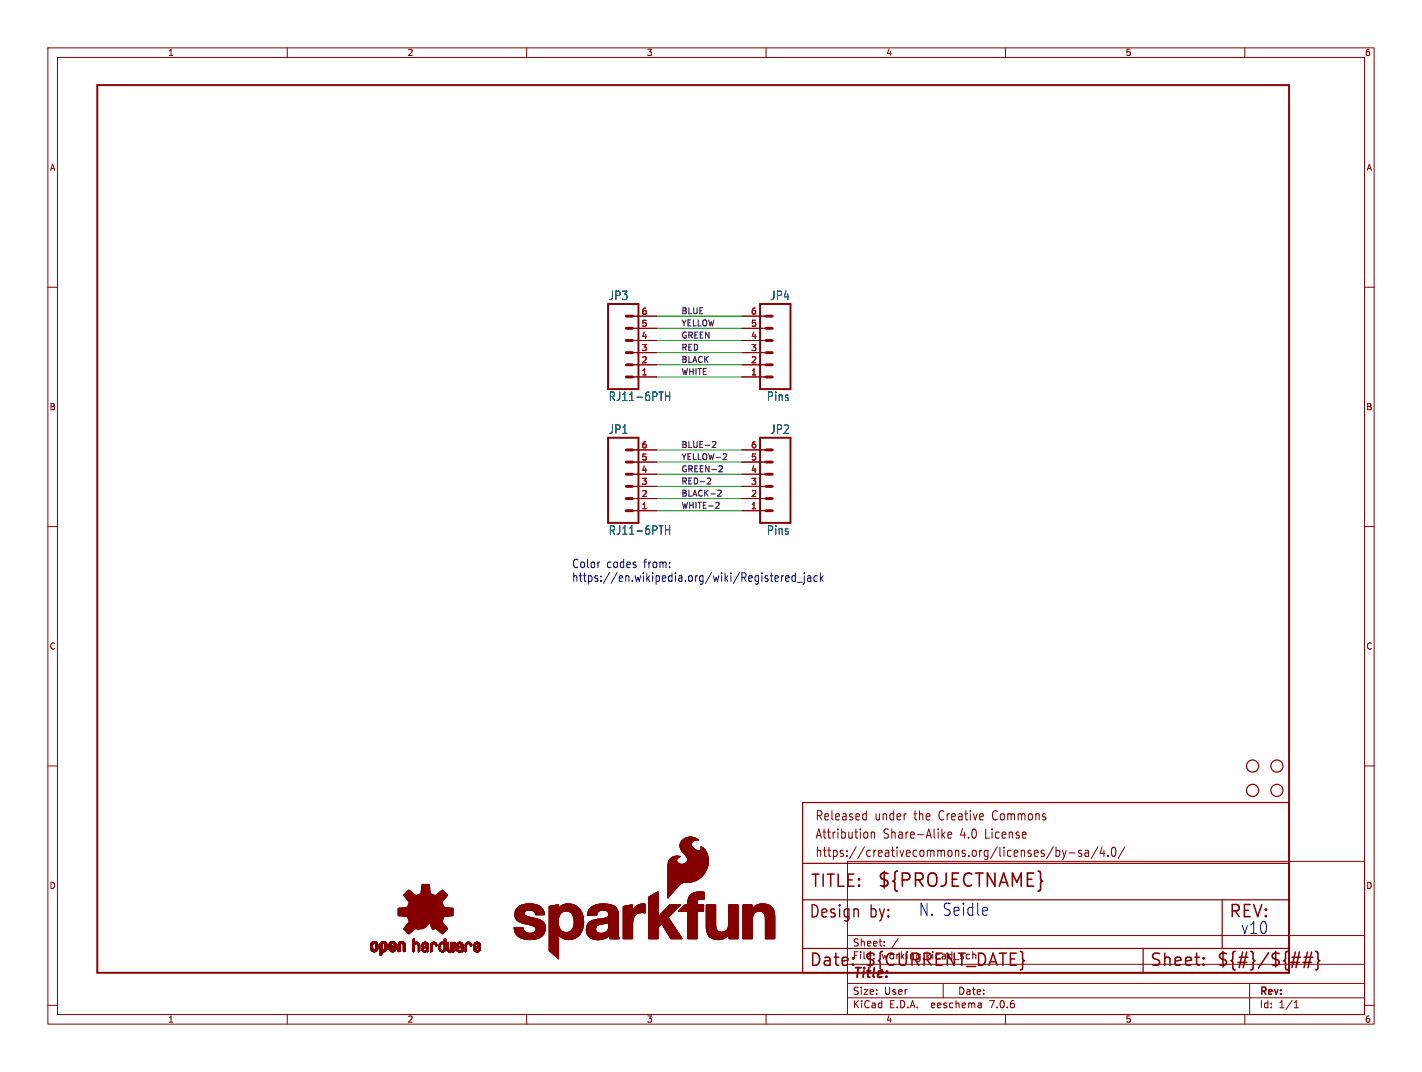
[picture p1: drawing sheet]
<svg xmlns="http://www.w3.org/2000/svg" width="297mm" height="224mm" viewBox="0 0 297 224" stroke-linecap="round" stroke-linejoin="round" font-family="sans-serif">
<defs><g id="words">
<text font-size="3.8" fill="#840000" x="183.1" y="185.7">${PROJECTNAME}</text>
<g font-size="3.5" fill="#840000">
<text x="169.2" y="185.7">TITLE:</text>
<text x="168.9" y="192.1">Design</text>
<text x="181.6" y="192.1">by:</text>
<text x="256.5" y="192.1">REV:</text>
<text x="168.9" y="202.2">Date:</text>
<text x="180.3" y="202.2">${CURRENT_DATE}</text>
<text x="240" y="202.2">Sheet:</text>
<text x="254" y="202.2">${#}/${##}</text>
</g>
<g font-size="3.5" fill="#0000c2">
<text x="191.8" y="191.5">N. Seidle</text>
<text x="259.1" y="195.3">v10</text>
</g>
<text font-size="2.8" fill="#840000" x="178" y="204.8">Title:</text>
<g font-size="2.7" fill="#840000">
<text x="170.2" y="171.7">Released</text>
<text x="182.7" y="171.7">under</text>
<text x="191.1" y="171.7">the</text>
<text x="196.5" y="171.7">Creative</text>
<text x="208" y="171.7">Commons</text>
<text x="170.2" y="175.5">Attribution</text>
<text x="170.2" y="179.3">https://creativecommons.org/licenses/by-sa/4.0/</text>
<text x="184.5" y="175.5">Share-Alike</text>
<text x="200.8" y="175.5">4.0</text>
<text x="206.2" y="175.5">License</text>
</g>
<g font-size="2.5" fill="#006464">
<text x="127.1" y="62.9">JP3</text>
<text x="160.8" y="62.9">JP4</text>
<text x="127.1" y="84">RJ11-6PTH</text>
<text x="160.1" y="84">Pins</text>
<text x="127.1" y="90.8">JP1</text>
<text x="160.8" y="90.8">JP2</text>
<text x="127.1" y="111.9">RJ11-6PTH</text>
<text x="160.1" y="111.9">Pins</text>
</g>
<g font-size="2.5" fill="#0000c2">
<text x="119.4" y="118.8">Color</text>
<text x="126.7" y="118.8">codes</text>
<text x="134.5" y="118.8">from:</text>
<text x="119.4" y="121.7">https://en.wikipedia.org/wiki/Registered_jack</text>
</g>
<g font-size="2.1" fill="#840000">
<text x="178" y="197.9">Sheet:</text>
<text x="178" y="200.6">File:</text>
<text x="184.1" y="200.6">working.kicad_sch</text>
<text x="178" y="208">Size:</text>
<text x="184.7" y="208">User</text>
<text x="200" y="208">Date:</text>
<text x="263" y="208.2">Rev:</text>
<text x="178" y="210.8">KiCad</text>
<text x="185.7" y="210.8">E.D.A.</text>
<text x="194.6" y="210.8">eeschema</text>
<text x="207" y="210.8">7.0.6</text>
<text x="263" y="210.8">Id:</text>
<text x="267.1" y="210.8">1/1</text>
</g>
<g font-size="1.8" fill="#840000">
<text x="35" y="11.9">1</text>
<text x="85" y="11.9">2</text>
<text x="135" y="11.9">3</text>
<text x="185" y="11.9">4</text>
<text x="235" y="11.9">5</text>
<text x="285" y="11.9">6</text>
<text x="10.3" y="35.9">A</text>
<text x="285.3" y="35.9">A</text>
<text x="10.3" y="85.9">B</text>
<text x="285.3" y="85.9">B</text>
<text x="10.3" y="135.9">C</text>
<text x="285.3" y="135.9">C</text>
<text x="10.3" y="185.9">D</text>
<text x="285.3" y="185.9">D</text>
<text x="35" y="213.8">1</text>
<text x="85" y="213.8">2</text>
<text x="135" y="213.8">3</text>
<text x="185" y="213.8">4</text>
<text x="235" y="213.8">5</text>
<text x="285" y="213.8">6</text>
</g>
<g font-size="1.8" fill="#a90000">
<text x="133.9" y="65.8">6</text>
<text x="156.8" y="65.8">6</text>
<text x="133.9" y="70.9">4</text>
<text x="133.9" y="68.3">5</text>
<text x="156.8" y="70.9">4</text>
<text x="156.8" y="68.3">5</text>
<text x="133.9" y="75.9">2</text>
<text x="133.9" y="73.4">3</text>
<text x="156.8" y="75.9">2</text>
<text x="156.8" y="73.4">3</text>
<text x="133.9" y="78.5">1</text>
<text x="156.8" y="78.5">1</text>
<text x="133.9" y="93.7">6</text>
<text x="156.8" y="93.7">6</text>
<text x="133.9" y="101.3">3</text>
<text x="133.9" y="98.8">4</text>
<text x="133.9" y="96.3">5</text>
<text x="156.8" y="101.3">3</text>
<text x="156.8" y="98.8">4</text>
<text x="156.8" y="96.3">5</text>
<text x="133.9" y="106.4">1</text>
<text x="133.9" y="103.9">2</text>
<text x="156.8" y="106.4">1</text>
<text x="156.8" y="103.9">2</text>
</g>
<g font-size="1.7" fill="#0f0f0f">
<text x="142.2" y="65.7">BLUE</text>
<text x="142.2" y="70.8">GREEN</text>
<text x="142.2" y="68.2">YELLOW</text>
<text x="142.2" y="73.3">RED</text>
<text x="142.2" y="75.9">BLACK</text>
<text x="142.2" y="78.4">WHITE</text>
<text x="142.2" y="93.6">BLUE-2</text>
<text x="142.2" y="98.7">GREEN-2</text>
<text x="142.2" y="96.2">YELLOW-2</text>
<text x="142.2" y="101.3">RED-2</text>
<text x="142.2" y="103.8">BLACK-2</text>
<text x="142.2" y="106.3">WHITE-2</text>
</g>
</g></defs>
<g fill="none" stroke="#840000" stroke-width=".21">
<path d="M10 10h277v203.9h-277zM12 12h273v199.9h-273zM60 10v2M110 10v2M160 10v2M210 10v2M260 10v2M10 60h2M285 60h2M132.1 78.7h5.1M132.1 76.2h5.1M132.1 73.7h5.1"/>
<path d="M132.1 71.1h5.1M132.1 68.6h5.1M132.1 66h5.1M154.9 78.7h5.1M154.9 76.2h5.1M154.9 73.7h5.1M154.9 71.1h5.1M154.9 68.6h5.1M154.9 66h5.1M132.1 99.1h5.1M132.1 96.5h5.1M132.1 94h5.1"/>
<path d="M154.9 99.1h5.1M154.9 96.5h5.1M154.9 94h5.1M10 110h2M132.1 106.7h5.1M132.1 104.1h5.1M132.1 101.6h5.1M154.9 106.7h5.1M154.9 104.1h5.1M154.9 101.6h5.1M285 110h2M10 160h2"/>
<path d="M285 160h2M177 179.9h108v32h-108zM180.5 170l.4 .1M180.9 169.3v2M180.9 171.2l-.4 .1M181.2 174v.9M182 173.8v1.3M182 174l.2-.2 .4 .1 .1 1.2M196.9 174.4l.5 .7M197.4 173.8l-.7 .7M198 174.4l.8-.1-.1-.4-.5-.1-.2 .3 .1 .9h.6M220 176.9l-1.4 2.5"/>
<path d="M220.6 177v1.9M220.6 177.7l.4-.1 .3 .4-.1 .8h-.6M221.9 177.6l.4 1.3M222.3 178.9l-.2 .5-.2 .1M222.7 177.6l-.4 1.3M223.3 178.2h1.2M225.9 177.7l-.4-.1-.2 .3v.3l.6 .1v.5h-.6M226.7 177.7h.6l.1 1.2M227.4 178.1l-.6 .1a.4 .4 0 0 0-.2 .3 .4 .4 0 0 0 .2 .4l.6-.1M229.3 176.9l-1.4 2.5M230.2 176.9l-.4 1.4h1M230.6 177.6v1.3"/>
<path d="M231.4 178.7v.2M232.4 177.1l.3-.1a1.34 1.34 0 0 1 0 1.9h-.2a1.44 1.44 0 0 1-.1-1.8zM234.9 176.9l-1.4 2.5M177 195.4h108M184.7 197.5v.1M184.7 196.7v.1M187.6 196l-1.3 2M10 210h2M60 211.9v2M110 211.9v2M160 211.9v2M177 208.4h108"/>
<path d="M177 205.4h108M177 201.4h108M197 205.4v3M204.9 209.6l.1 .9M205 210.4l-.2 .1M205 209.9h-.2M210 211.9v2M260 211.9v2M261 205.4v6.5M270.3 210.5h.9M270.3 209.4l.4-.4v1.5M285 210h2"/>
</g>
<g fill="#840000" stroke="#840000" stroke-width=".21">
<path d="M119.9 192.6h2l-.4 2-1.7-.8z"/>
<path d="M135.5 187.4l1.9-1.1v5.3l2.5-2.6h2.3l-2.7 2.6 3 4.5h-2.4l-1.9-3.2-.8 .7v2.5h-1.9z"/>
<path d="M124.8 192l1.3-.1 .2 1-1.1 .2z"/>
<path d="M130.2 189.3l1.9-.3v1.3a2.34 2.34 0 0 1 2.6-1.4v1.8a2.13 2.13 0 0 0-2.6 2.6v2.8h-1.9z"/>
<path d="M147.5 189h2v2a7.9 7.9 0 0 0 .2 3.3 1.43 1.43 0 0 0 1.7 .3 1.43 1.43 0 0 0 .8-1.4v-4.2h2l-.1 7.1h-1.1a.52 .52 0 0 1-.7-.1 .52 .52 0 0 1 0-.7v-.2a2.68 2.68 0 0 1-4.5-.1l-.3-1z"/>
<path d="M155.2 189h1.1a.52 .52 0 0 1 .7 .1 .52 .52 0 0 1 0 .6v.3a2.68 2.68 0 0 1 4.5 0l.3 1.1v5h-1.9v-2a7.9 7.9 0 0 0-.3-3.3 1.42 1.42 0 0 0-1.6-.3 1.42 1.42 0 0 0-.8 1.4l-.1 4.2h-1.9z"/>
<path d="M114.7 189.3l1.9-.3v.9a2.88 2.88 0 0 1 3-1.1 2.88 2.88 0 0 1 2.1 2.4l.2 1.4h-2a1.87 1.87 0 0 0-2.1-2.3 2.39 2.39 0 0 0-1.1 3.1 1.6 1.6 0 0 0 1.4 1.4 1.6 1.6 0 0 0 1.7-1l1.7 .8a2.81 2.81 0 0 1-4.8 .6v5.1l-2-1.7z"/>
<path d="M108.1 189.6a4.4 4.4 0 0 1 5 0l.5 .9 .1 .6h-1.8a1.39 1.39 0 0 0-2.4-.5 .88 .88 0 0 0 1 1 6.3 6.3 0 0 1 3 1.1 2.23 2.23 0 0 1-1.6 3.4 4 4 0 0 1-4.2-1.1l-.3-1.2h1.8a1.51 1.51 0 0 0 1.2 1.1 1.51 1.51 0 0 0 1.5-.6 .85 .85 0 0 0-.8-1 7.5 7.5 0 0 1-3.2-1.1 1.96 1.96 0 0 1 .2-2.6z"/>
<path d="M144.3 186.9a4.3 4.3 0 0 1 2.8-.5l-.1 1.4a.95 .95 0 0 0-1.4 .9v.3h1.3v1.3h-1.3v5.8h-1.9v-5.8h-1.9l.8-.8a.99 .99 0 0 1 1.1-.5v-.3a2.67 2.67 0 0 1 .6-1.8z"/>
<path d="M142.5 175.6a2.45 2.45 0 0 1 3.4-.1 1.05 1.05 0 0 0-1.4 .6 1.05 1.05 0 0 0 .6 1.3 .71 .71 0 0 0 .9 .4 .71 .71 0 0 0 .4-.8v-.1a3.8 3.8 0 0 1 .8 5.4 4.3 4.3 0 0 1-4.3 2 5.5 5.5 0 0 0-2.5 2.2l-.9 1.1v-6.4a1.94 1.94 0 0 1 2.6-2.3 .82 .82 0 0 0-.8 .9 .82 .82 0 0 0 .9 .8 1.1 1.1 0 0 0 1.4-.6 1.1 1.1 0 0 0-.5-1.4 2.08 2.08 0 0 1-.6-3z"/>
<path d="M123.4 189.7a4.8 4.8 0 0 1 5.3-.1 5.3 5.3 0 0 1 .4 3.1v2.3l.3 1.1h-1.4a.56 .56 0 0 1-.6-.1 .56 .56 0 0 1-.2-.6 3.3 3.3 0 0 1-4.3 .1 2.19 2.19 0 0 1-.2-2.4 2.19 2.19 0 0 1 2.1-1.1l.4 1.1a.96 .96 0 0 0-.8 1.1 .96 .96 0 0 0 1.2 .8 1.68 1.68 0 0 0 1.6-2.1v-.3l-.9 .3-.2-1a.91 .91 0 0 0 1-1 .91 .91 0 0 0-1.2-.8 1.09 1.09 0 0 0-1.3 1.1h-1.9l.2-.9z"/>
<path d="M77.4 198.1h.4z"/>
<path d="M77.4 198l.4 .1z"/>
<path d="M77.4 198h.4z"/>
<path d="M77.4 197.9l.4 .1z"/>
<path d="M77.4 197.9h.4z"/>
<path d="M77.4 197.8l.4 .1z"/>
<path d="M77.4 197.8h.4z"/>
<path d="M77.4 197.7l.4 .1z"/>
<path d="M77.4 197.7h.4z"/>
<path d="M77.4 197.6l.4 .1z"/>
<path d="M77.4 197.6h.4z"/>
<path d="M77.4 197.5l.4 .1z"/>
<path d="M77.4 197.5h.4z"/>
<path d="M77.4 197.4l.4 .1z"/>
<path d="M77.4 197.4h.4z"/>
<path d="M77.5 198.2h.4z"/>
<path d="M77.5 198.2h.3z"/>
<path d="M77.5 198.1l.3 .1z"/>
<path d="M77.5 197.4h.3z"/>
<path d="M77.5 197.3l.3 .1z"/>
<path d="M77.5 197.3h.3z"/>
<path d="M77.5 197.3h.4z"/>
<path d="M77.5 198.3h.4z"/>
<path d="M77.5 198.2l.4 .1z"/>
<path d="M77.5 197.2l.4 .1z"/>
<path d="M77.5 197.2h.4z"/>
<path d="M77.5 198.3l.5 .1z"/>
<path d="M77.5 198.3h.5z"/>
<path d="M77.5 197.1l.5 .1z"/>
<path d="M77.5 197.1h.5z"/>
<path d="M77.5 198.4h.5z"/>
<path d="M77.5 198.4h.6z"/>
<path d="M77.5 197.1h.6z"/>
<path d="M77.5 198.4h1.3z"/>
<path d="M77.5 197.1h1.3z"/>
<path d="M77.5 198.5h1.3z"/>
<path d="M77.5 198.4l1.3 .1z"/>
<path d="M77.5 197l1.3 .1z"/>
<path d="M77.5 197h1.3z"/>
<path d="M77.6 198.5h1.2z"/>
<path d="M77.6 197h1.2z"/>
<path d="M77.6 197h1.1z"/>
<path d="M77.6 198.5h1.1z"/>
<path d="M77.6 196.9l1.1 .1z"/>
<path d="M77.6 198.5l1.1 .1z"/>
<path d="M77.6 196.9h1.1z"/>
<path d="M77.6 198.6h1.1z"/>
<path d="M77.7 198.6h1z"/>
<path d="M77.7 196.9h1z"/>
<path d="M77.7 198.6l.9 .1z"/>
<path d="M77.7 196.8l.9 .1z"/>
<path d="M77.7 198.7h.9z"/>
<path d="M77.7 196.8h.9z"/>
<path d="M77.8 196.8h.8z"/>
<path d="M77.8 198.7h.8z"/>
<path d="M77.8 198.7h.7z"/>
<path d="M77.8 196.8h.7z"/>
<path d="M77.9 198.7l.6 .1z"/>
<path d="M77.9 196.7l.6 .1z"/>
<path d="M77.9 198.8h.5z"/>
<path d="M77.9 196.7h.5z"/>
<path d="M78 198.8h.4z"/>
<path d="M78 196.7h.4z"/>
<path d="M78 198.8h.3z"/>
<path d="M78 196.7h.3z"/>
<path d="M78.1 198.8h.2z"/>
<path d="M78.1 196.7h.2z"/>
<path d="M78.2 197.1h.6z"/>
<path d="M78.3 198.4h.5z"/>
<path d="M78.3 197.1h.5z"/>
<path d="M78.4 198.4h.5z"/>
<path d="M78.4 197.1h.4z"/>
<path d="M78.4 198.3l.5 .1z"/>
<path d="M78.4 198.3h.5z"/>
<path d="M78.4 197.1l.5 .1z"/>
<path d="M78.4 197.2h.5z"/>
<path d="M78.5 198.3h.4z"/>
<path d="M78.5 197.2h.4z"/>
<path d="M78.5 197.2l.4 .1z"/>
<path d="M78.5 198.2l.4 .1z"/>
<path d="M78.5 198.2h.4z"/>
<path d="M78.5 197.3h.4z"/>
<path d="M78.5 198.1l.4 .1z"/>
<path d="M78.5 198.1h.4z"/>
<path d="M78.5 198l.4 .1z"/>
<path d="M78.5 198h.4z"/>
<path d="M78.5 197.9l.4 .1z"/>
<path d="M78.5 197.9h.4z"/>
<path d="M78.5 197.8l.4 .1z"/>
<path d="M78.5 197.8h.4z"/>
<path d="M78.5 197.7l.4 .1z"/>
<path d="M78.5 197.7h.4z"/>
<path d="M78.5 197.6l.4 .1z"/>
<path d="M78.5 197.6h.4z"/>
<path d="M78.5 197.5l.4 .1z"/>
<path d="M78.5 197.5h.4z"/>
<path d="M78.5 197.4l.4 .1z"/>
<path d="M78.5 197.4h.4z"/>
<path d="M78.5 197.3l.4 .1z"/>
<path d="M79.4 199.4l.2 .1z"/>
<path d="M79.4 199.4h.2z"/>
<path d="M79.4 199.4h.3z"/>
<path d="M79.4 199.3l.3 .1z"/>
<path d="M79.4 199.3h.3z"/>
<path d="M79.4 199.2l.3 .1z"/>
<path d="M79.4 199.2h.3z"/>
<path d="M79.4 199.1l.3 .1z"/>
<path d="M79.4 199.1h.3z"/>
<path d="M79.4 199l.3 .1z"/>
<path d="M79.4 199h.3z"/>
<path d="M79.4 198.9l.3 .1z"/>
<path d="M79.4 198.9h.3z"/>
<path d="M79.4 198.8l.3 .1z"/>
<path d="M79.4 198.8h.3z"/>
<path d="M79.4 198.8h.4z"/>
<path d="M79.4 198.7l1 .1z"/>
<path d="M79.4 198.7h1z"/>
<path d="M79.4 198.7h1.1z"/>
<path d="M79.4 198.6l1.2 .1z"/>
<path d="M79.4 198.6h1.2z"/>
<path d="M79.4 198.6h1.3z"/>
<path d="M79.4 198.5l1.3 .1z"/>
<path d="M79.4 198.5h1.3z"/>
<path d="M79.4 198.4l1.3 .1z"/>
<path d="M79.4 198.4h1.3z"/>
<path d="M79.4 198.4h.6z"/>
<path d="M79.4 198.4h.5z"/>
<path d="M79.4 198.3l.5 .1z"/>
<path d="M79.4 198.3h.5z"/>
<path d="M79.4 198.3h.4z"/>
<path d="M79.4 198.2l.4 .1z"/>
<path d="M79.4 198.2h.4z"/>
<path d="M79.4 198.2h.3z"/>
<path d="M79.4 198.1l.3 .1z"/>
<path d="M79.4 198.1h.3z"/>
<path d="M79.4 198l.3 .1z"/>
<path d="M79.4 198h.3z"/>
<path d="M79.4 197.9l.3 .1z"/>
<path d="M79.4 197.9h.3z"/>
<path d="M79.4 197.8l.3 .1z"/>
<path d="M79.4 197.8h.3z"/>
<path d="M79.4 197.7l.3 .1z"/>
<path d="M79.4 197.7h.3z"/>
<path d="M79.4 197.6l.3 .1z"/>
<path d="M79.4 197.6h.3z"/>
<path d="M79.4 197.5l.3 .1z"/>
<path d="M79.4 197.5h.3z"/>
<path d="M79.4 197.4l.3 .1z"/>
<path d="M79.4 197.4h.3z"/>
<path d="M79.4 197.3l.3 .1z"/>
<path d="M79.4 197.3h.3z"/>
<path d="M79.4 197.3h.4z"/>
<path d="M79.4 199.5h.1z"/>
<path d="M79.4 197.2l.4 .1z"/>
<path d="M79.4 197.2h.4z"/>
<path d="M79.4 197.2h.5z"/>
<path d="M79.4 197.1l.5 .1z"/>
<path d="M79.4 197.1h.5z"/>
<path d="M79.4 197.1h.6z"/>
<path d="M79.4 197.1h1.3z"/>
<path d="M79.4 197l1.3 .1z"/>
<path d="M79.4 197h1.3z"/>
<path d="M79.5 197h1.2z"/>
<path d="M79.5 196.9l1.2 .1z"/>
<path d="M79.5 196.9h1.2z"/>
<path d="M79.5 196.9h1.1z"/>
<path d="M79.6 196.9h1z"/>
<path d="M79.6 196.8l1 .1z"/>
<path d="M79.6 196.8h.9z"/>
<path d="M79.7 196.8h.8z"/>
<path d="M79.7 196.8h.7z"/>
<path d="M79.8 196.7l.6 .1z"/>
<path d="M79.8 198.8h.5z"/>
<path d="M79.8 196.7h.5z"/>
<path d="M79.9 198.8h.4z"/>
<path d="M79.9 196.7h.4z"/>
<path d="M79.9 196.7h.3z"/>
<path d="M80 198.8h.2z"/>
<path d="M80 196.7h.2z"/>
<path d="M80.1 197.1h.6z"/>
<path d="M80.2 198.4h.5z"/>
<path d="M80.2 198.4h.6z"/>
<path d="M80.2 197.1h.6z"/>
<path d="M80.3 198.4h.5z"/>
<path d="M80.3 197.1h.5z"/>
<path d="M80.3 198.3l.5 .1z"/>
<path d="M80.3 197.1l.5 .1z"/>
<path d="M80.3 198.3h.5z"/>
<path d="M80.3 197.2h.5z"/>
<path d="M80.4 198.3h.4z"/>
<path d="M80.4 197.2h.4z"/>
<path d="M80.4 197.2l.4 .1z"/>
<path d="M80.4 198.2l.4 .1z"/>
<path d="M80.4 197.3h.4z"/>
<path d="M80.4 198.2h.4z"/>
<path d="M80.4 198.1l.4 .1z"/>
<path d="M80.4 198.1h.4z"/>
<path d="M80.4 197.4h.4z"/>
<path d="M80.4 197.3l.4 .1z"/>
<path d="M80.4 198l.4 .1z"/>
<path d="M80.4 198h.4z"/>
<path d="M80.4 197.9l.4 .1z"/>
<path d="M80.4 197.9h.4z"/>
<path d="M80.4 197.8l.4 .1z"/>
<path d="M80.4 197.8h.4z"/>
<path d="M80.4 197.7l.4 .1z"/>
<path d="M80.4 197.7h.4z"/>
<path d="M80.4 197.6l.4 .1z"/>
<path d="M80.4 197.6h.4z"/>
<path d="M80.4 197.5l.4 .1z"/>
<path d="M80.4 197.5h.4z"/>
<path d="M80.4 197.4l.4 .1z"/>
<path d="M81.3 198.2h.4z"/>
<path d="M81.3 198.1l.4 .1z"/>
<path d="M81.3 198.1h.4z"/>
<path d="M81.3 198.1h.5z"/>
<path d="M81.3 198l.5 .1z"/>
<path d="M81.3 198h.5z"/>
<path d="M81.3 198h.6z"/>
<path d="M81.3 198h.7z"/>
<path d="M81.3 197.9l.7 .1z"/>
<path d="M81.3 197.9h.7z"/>
<path d="M81.3 197.9h.8z"/>
<path d="M81.3 197.9h.9z"/>
<path d="M81.3 197.8l.9 .1z"/>
<path d="M81.3 197.8h.9z"/>
<path d="M81.3 197.8h1z"/>
<path d="M81.3 197.8h1.1z"/>
<path d="M81.3 197.7l1.1 .1z"/>
<path d="M81.3 197.7h1.2z"/>
<path d="M81.3 197.7h1.3z"/>
<path d="M81.3 197.6l1.4 .1z"/>
<path d="M81.3 197.6h1.4z"/>
<path d="M81.3 197.6h.4z"/>
<path d="M81.3 197.6h.3z"/>
<path d="M81.3 197.5l.3 .1z"/>
<path d="M81.3 197.5h.3z"/>
<path d="M81.3 197.4l.3 .1z"/>
<path d="M81.3 197.4h.3z"/>
<path d="M81.3 197.4h.4z"/>
<path d="M81.3 197.3l.4 .1z"/>
<path d="M81.3 197.3h.4z"/>
<path d="M81.3 198.3h.5z"/>
<path d="M81.3 198.3h.4z"/>
<path d="M81.3 198.2l.4 .1z"/>
<path d="M81.3 197.2l.4 .1z"/>
<path d="M81.3 197.2h.4z"/>
<path d="M81.3 198.4h.5z"/>
<path d="M81.3 198.3l.5 .1z"/>
<path d="M81.3 197.2h.5z"/>
<path d="M81.3 197.1l.5 .1z"/>
<path d="M81.3 197.1h.5z"/>
<path d="M81.3 198.4h.6z"/>
<path d="M81.3 197.1h.6z"/>
<path d="M81.3 198.4h1.3z"/>
<path d="M81.4 198.5h1.2z"/>
<path d="M81.4 198.4l1.2 .1z"/>
<path d="M81.4 197.1h1.2z"/>
<path d="M81.4 197l1.2 .1z"/>
<path d="M81.4 197h1.2z"/>
<path d="M81.4 198.5l1.1 .1z"/>
<path d="M81.4 198.6h1.1z"/>
<path d="M81.4 196.9l1.2 .1z"/>
<path d="M81.4 196.9h1.2z"/>
<path d="M81.5 198.6h1z"/>
<path d="M81.5 196.9h1z"/>
<path d="M81.5 198.6l1 .1z"/>
<path d="M81.5 196.8l1 .1z"/>
<path d="M81.5 198.7h.9z"/>
<path d="M81.6 196.8h.9z"/>
<path d="M81.6 198.7h.8z"/>
<path d="M81.6 196.8h.8z"/>
<path d="M81.6 196.8h.7z"/>
<path d="M81.7 198.7h.6z"/>
<path d="M81.7 196.7l.6 .1z"/>
<path d="M81.7 198.7l.6 .1z"/>
<path d="M81.7 196.7h.6z"/>
<path d="M81.7 198.8h.6z"/>
<path d="M81.7 197.6h1z"/>
<path d="M81.8 197.6h.9z"/>
<path d="M81.8 196.7h.4z"/>
<path d="M81.8 198.8h.4z"/>
<path d="M81.8 198.8h.3z"/>
<path d="M81.9 198.8h.2z"/>
<path d="M81.9 197.6h.8z"/>
<path d="M81.9 196.7h.2z"/>
<path d="M81.9 197.5l.8 .1z"/>
<path d="M81.9 197.5h.8z"/>
<path d="M82 197.5h.7z"/>
<path d="M82.1 197.5h.6z"/>
<path d="M82.1 197.1h.5z"/>
<path d="M82.1 198.4h.5z"/>
<path d="M82.1 197.1h.6z"/>
<path d="M82.1 197.4l.6 .1z"/>
<path d="M82.2 198.4h.5z"/>
<path d="M82.2 197.4h.5z"/>
<path d="M82.2 197.1h.5z"/>
<path d="M82.2 197.1l.5 .1z"/>
<path d="M82.2 198.3l.5 .1z"/>
<path d="M82.2 197.2h.5z"/>
<path d="M82.2 198.3h.5z"/>
<path d="M82.3 198.3h.4z"/>
<path d="M82.3 197.2h.4z"/>
<path d="M82.3 197.4h.4z"/>
<path d="M82.3 197.2l.4 .1z"/>
<path d="M82.3 197.3h.4z"/>
<path d="M82.3 198.2l.4 .1z"/>
<path d="M82.3 198.2h.4z"/>
<path d="M82.3 197.3l.4 .1z"/>
<path d="M82.3 198.1l.4 .1z"/>
<path d="M82.3 198.1h.4z"/>
<path d="M82.4 198.1h.3z"/>
<path d="M82.4 198l.3 .1z"/>
<path d="M82.4 198h.3z"/>
<path d="M82.5 198h.2z"/>
<path d="M82.5 197.9l.2 .1z"/>
<path d="M82.5 197.9h.2z"/>
<path d="M83.2 198.7h.2z"/>
<path d="M83.2 198.7h.3z"/>
<path d="M83.2 198.6l.3 .1z"/>
<path d="M83.2 198.6h.4z"/>
<path d="M83.2 198.5l.4 .1z"/>
<path d="M83.2 198.5h.4z"/>
<path d="M83.2 198.4l.4 .1z"/>
<path d="M83.2 198.4h.4z"/>
<path d="M83.2 198.3l.4 .1z"/>
<path d="M83.2 198.3h.4z"/>
<path d="M83.2 198.2l.4 .1z"/>
<path d="M83.2 198.2h.4z"/>
<path d="M83.2 198.1l.4 .1z"/>
<path d="M83.2 198.1h.4z"/>
<path d="M83.2 198l.4 .1z"/>
<path d="M83.2 198h.4z"/>
<path d="M83.2 197.9l.4 .1z"/>
<path d="M83.2 197.9h.4z"/>
<path d="M83.2 197.8l.4 .1z"/>
<path d="M83.2 197.8h.4z"/>
<path d="M83.2 197.7l.4 .1z"/>
<path d="M83.2 197.7h.4z"/>
<path d="M83.2 197.6l.4 .1z"/>
<path d="M83.2 197.6h.4z"/>
<path d="M83.2 197.5l.4 .1z"/>
<path d="M83.2 197.5h.4z"/>
<path d="M83.2 197.4l.4 .1z"/>
<path d="M83.2 197.4h.4z"/>
<path d="M83.2 197.3l.4 .1z"/>
<path d="M83.2 197.3h.4z"/>
<path d="M83.2 198.7l.2 .1z"/>
<path d="M83.2 198.8h.1z"/>
<path d="M83.2 197.2l.4 .1z"/>
<path d="M83.2 197.2h.4z"/>
<path d="M83.2 197.2h.5z"/>
<path d="M83.2 197.1l.5 .1z"/>
<path d="M83.2 197.1h.5z"/>
<path d="M83.2 197.1h.6z"/>
<path d="M83.3 197.1h.6z"/>
<path d="M83.3 197.1h1.3z"/>
<path d="M83.3 197l1.3 .1z"/>
<path d="M83.3 197h1.3z"/>
<path d="M83.3 197h1.2z"/>
<path d="M83.3 196.9l1.2 .1z"/>
<path d="M83.3 196.9h1.2z"/>
<path d="M83.4 196.9h1.1z"/>
<path d="M83.4 196.9h1z"/>
<path d="M83.4 196.8l1 .1z"/>
<path d="M83.4 196.8h1z"/>
<path d="M83.5 196.8h.8z"/>
<path d="M83.6 196.8h.6z"/>
<path d="M83.6 196.7l.6 .1z"/>
<path d="M83.6 196.7h.6z"/>
<path d="M83.7 196.7h.4z"/>
<path d="M83.8 196.7h.3z"/>
<path d="M83.8 196.7h.2z"/>
<path d="M84 197.1h.6z"/>
<path d="M84.1 197.1h.5z"/>
<path d="M84.1 197.1l.5 .1z"/>
<path d="M84.1 197.2h.5z"/>
<path d="M84.2 197.2h.4z"/>
<path d="M84.2 197.2l.4 .1z"/>
<path d="M84.2 197.3h.4z"/>
<path d="M84.2 198.7h.3z"/>
<path d="M84.2 198.7h.4z"/>
<path d="M84.2 198.6l.4 .1z"/>
<path d="M84.2 198.6h.5z"/>
<path d="M84.2 198.5l.5 .1z"/>
<path d="M84.2 198.5h.5z"/>
<path d="M84.2 198.4l.5 .1z"/>
<path d="M84.2 198.4h.5z"/>
<path d="M84.2 198.3l.5 .1z"/>
<path d="M84.2 198.3h.5z"/>
<path d="M84.2 198.2l.5 .1z"/>
<path d="M84.2 198.2h.5z"/>
<path d="M84.2 198.1l.5 .1z"/>
<path d="M84.2 198.1h.5z"/>
<path d="M84.2 198l.5 .1z"/>
<path d="M84.2 198h.5z"/>
<path d="M84.2 197.9l.5 .1z"/>
<path d="M84.2 197.9h.5z"/>
<path d="M84.2 197.8l.5 .1z"/>
<path d="M84.2 197.8h.5z"/>
<path d="M84.2 197.7l.5 .1z"/>
<path d="M84.2 197.7h.5z"/>
<path d="M84.2 197.6l.5 .1z"/>
<path d="M84.2 197.6h.5z"/>
<path d="M84.2 197.5l.5 .1z"/>
<path d="M84.2 197.5h.5z"/>
<path d="M84.2 197.4l.5 .1z"/>
<path d="M84.2 197.4h.5z"/>
<path d="M84.2 197.3l.5 .1z"/>
<path d="M84.3 198.7l.2 .1z"/>
<path d="M84.3 198.7h.2z"/>
<path d="M84.3 198.8h.1z"/>
<path d="M86.3 198.8h.1z"/>
<path d="M86.3 198.8h.2z"/>
<path d="M86.3 196.3h.3z"/>
<path d="M86.3 198.7l.2 .1z"/>
<path d="M86.3 198.7h.2z"/>
<path d="M86.3 198.7h.3z"/>
<path d="M86.3 198.6l.3 .1z"/>
<path d="M86.3 198.6h.3z"/>
<path d="M86.3 198.5l.3 .1z"/>
<path d="M86.3 198.5h.3z"/>
<path d="M86.3 198.4l.3 .1z"/>
<path d="M86.3 198.4h.3z"/>
<path d="M86.3 198.3l.3 .1z"/>
<path d="M86.3 198.3h.3z"/>
<path d="M86.3 198.2l.3 .1z"/>
<path d="M86.3 198.2h.3z"/>
<path d="M86.3 198.1l.3 .1z"/>
<path d="M86.3 198.1h.3z"/>
<path d="M86.3 198l.3 .1z"/>
<path d="M86.3 198h.3z"/>
<path d="M86.3 197.9l.3 .1z"/>
<path d="M86.3 197.9h.3z"/>
<path d="M86.3 197.8l.3 .1z"/>
<path d="M86.3 197.8h.3z"/>
<path d="M86.3 197.7l.3 .1z"/>
<path d="M86.3 197.7h.3z"/>
<path d="M86.3 197.6l.3 .1z"/>
<path d="M86.3 197.6h.3z"/>
<path d="M86.3 197.5l.3 .1z"/>
<path d="M86.3 197.5h.3z"/>
<path d="M86.3 197.4l.3 .1z"/>
<path d="M86.3 197.4h.3z"/>
<path d="M86.3 197.3l.3 .1z"/>
<path d="M86.3 197.3h.3z"/>
<path d="M86.3 197.3h.4z"/>
<path d="M86.3 197.2l.4 .1z"/>
<path d="M86.3 197.2h.4z"/>
<path d="M86.3 197.2h.5z"/>
<path d="M86.3 197.1l.5 .1z"/>
<path d="M86.3 197.1h.5z"/>
<path d="M86.3 197.1h.6z"/>
<path d="M86.3 197.1h1.2z"/>
<path d="M86.3 197l1.2 .1z"/>
<path d="M86.3 197h1.2z"/>
<path d="M86.3 197h1.1z"/>
<path d="M86.3 196.9l1.1 .1z"/>
<path d="M86.3 196.9h1.1z"/>
<path d="M86.3 196.9h1z"/>
<path d="M86.3 196.9h.3z"/>
<path d="M86.3 196.8l.3 .1z"/>
<path d="M86.3 196.8h.3z"/>
<path d="M86.3 196.7l.3 .1z"/>
<path d="M86.3 196.7h.3z"/>
<path d="M86.3 196.6l.3 .1z"/>
<path d="M86.3 196.6h.3z"/>
<path d="M86.3 196.5l.3 .1z"/>
<path d="M86.3 196.5h.3z"/>
<path d="M86.3 196.4l.3 .1z"/>
<path d="M86.3 196.4h.3z"/>
<path d="M86.3 196.3l.3 .1z"/>
<path d="M86.3 196.2l.3 .1z"/>
<path d="M86.3 196.2h.3z"/>
<path d="M86.4 196.2h.2z"/>
<path d="M86.7 196.9h.6z"/>
<path d="M86.7 196.9h.5z"/>
<path d="M86.8 196.8l.4 .1z"/>
<path d="M86.8 196.8h.4z"/>
<path d="M87 197.1h.5z"/>
<path d="M87.1 197.1h.4z"/>
<path d="M87.2 197.1l.4 .1z"/>
<path d="M87.2 197.2h.4z"/>
<path d="M87.3 197.2h.3z"/>
<path d="M87.3 197.2l.3 .1z"/>
<path d="M87.3 197.3h.3z"/>
<path d="M87.3 197.3l.3 .1z"/>
<path d="M87.3 197.4h.3z"/>
<path d="M87.4 197.4h.2z"/>
<path d="M87.4 197.5h.2z"/>
<path d="M87.4 197.4l.2 .1z"/>
<path d="M87.4 198.8h.1z"/>
<path d="M87.4 198.8h.2z"/>
<path d="M87.4 198.7l.2 .1z"/>
<path d="M87.4 198.7h.2z"/>
<path d="M87.4 198.6l.2 .1z"/>
<path d="M87.4 198.6h.2z"/>
<path d="M87.4 198.5l.2 .1z"/>
<path d="M87.4 198.5h.2z"/>
<path d="M87.4 198.4l.2 .1z"/>
<path d="M87.4 198.4h.2z"/>
<path d="M87.4 198.3l.2 .1z"/>
<path d="M87.4 198.3h.2z"/>
<path d="M87.4 198.2l.2 .1z"/>
<path d="M87.4 198.2h.2z"/>
<path d="M87.4 198.1l.2 .1z"/>
<path d="M87.4 198.1h.2z"/>
<path d="M87.4 198l.2 .1z"/>
<path d="M87.4 198h.2z"/>
<path d="M87.4 197.9l.2 .1z"/>
<path d="M87.4 197.9h.2z"/>
<path d="M87.4 197.8l.2 .1z"/>
<path d="M87.4 197.8h.2z"/>
<path d="M87.4 197.7l.2 .1z"/>
<path d="M87.4 197.7h.2z"/>
<path d="M87.4 197.6l.2 .1z"/>
<path d="M87.4 197.6h.2z"/>
<path d="M87.4 197.5l.2 .1z"/>
<path d="M88.1 198.4h.3z"/>
<path d="M88.1 198.3l.3 .1z"/>
<path d="M88.1 198.3h.3z"/>
<path d="M88.1 198.2l.3 .1z"/>
<path d="M88.1 198.2h.3z"/>
<path d="M88.1 197.6h.2z"/>
<path d="M88.1 197.5l.3 .1z"/>
<path d="M88.1 197.5h.3z"/>
<path d="M88.1 198.4l.4 .1z"/>
<path d="M88.1 198.4h.4z"/>
<path d="M88.1 198.2h.4z"/>
<path d="M88.1 197.6h.1z"/>
<path d="M88.1 197.4l.3 .1z"/>
<path d="M88.1 197.4h.3z"/>
<path d="M88.1 198.5h.4z"/>
<path d="M88.1 198.1l.4 .1z"/>
<path d="M88.1 198.1h.4z"/>
<path d="M88.1 197.3l.3 .1z"/>
<path d="M88.1 197.3h.3z"/>
<path d="M88.1 198.5h.5z"/>
<path d="M88.1 198.1h.5z"/>
<path d="M88.1 198.1h.6z"/>
<path d="M88.1 197.3h.4z"/>
<path d="M88.2 198.6h.8z"/>
<path d="M88.2 198.5l.4 .1z"/>
<path d="M88.2 198l.5 .1z"/>
<path d="M88.2 197.2l.3 .1z"/>
<path d="M88.2 197.2h.3z"/>
<path d="M88.2 198h.5z"/>
<path d="M88.2 197.2h.4z"/>
<path d="M88.2 198h.6z"/>
<path d="M88.2 198h.7z"/>
<path d="M88.2 197.1l.4 .1z"/>
<path d="M88.2 197.1h.5z"/>
<path d="M88.2 198.6l.8 .1z"/>
<path d="M88.2 197.9l.7 .1z"/>
<path d="M88.2 197.1h.6z"/>
<path d="M88.2 198.7h.8z"/>
<path d="M88.2 197.9h.7z"/>
<path d="M88.2 197.1h1.1z"/>
<path d="M88.3 198.7h.7z"/>
<path d="M88.3 197.9h.6z"/>
<path d="M88.3 197.1h1z"/>
<path d="M88.3 197.9h.7z"/>
<path d="M88.3 197l1 .1z"/>
<path d="M88.3 197h1z"/>
<path d="M88.3 197.9h.8z"/>
<path d="M88.3 197h.9z"/>
<path d="M88.4 197h.8z"/>
<path d="M88.4 198.7l.6 .1z"/>
<path d="M88.4 197.8l1.1 .1z"/>
<path d="M88.4 196.9l.8 .1z"/>
<path d="M88.4 198.8h.6z"/>
<path d="M88.4 196.9h.8z"/>
<path d="M88.4 197.8h1.1z"/>
<path d="M88.4 196.9h.7z"/>
<path d="M88.5 197.8h1z"/>
<path d="M88.5 198.8h.5z"/>
<path d="M88.5 196.9h.6z"/>
<path d="M88.5 198.8h.4z"/>
<path d="M88.5 196.9h.5z"/>
<path d="M88.6 197.8h.9z"/>
<path d="M88.6 196.8l.4 .1z"/>
<path d="M88.6 196.8h.4z"/>
<path d="M88.6 197.7l.9 .1z"/>
<path d="M88.7 197.7h.8z"/>
<path d="M88.7 198.5l.2 .1z"/>
<path d="M88.7 196.8h.2z"/>
<path d="M88.8 198.5h.1z"/>
<path d="M88.8 197.7h.7z"/>
<path d="M88.8 197.1h.6z"/>
<path d="M88.9 197.1h.5z"/>
<path d="M88.9 197.6l.6 .1z"/>
<path d="M88.9 197.6h.6z"/>
<path d="M89 197.1l.4 .1z"/>
<path d="M89 197.6h.5z"/>
<path d="M89 197.2h.4z"/>
<path d="M89.1 197.2h.3z"/>
<path d="M89.1 197.6h.4z"/>
<path d="M89.1 197.2l.3 .1z"/>
<path d="M89.1 197.3h.3z"/>
<path d="M89.1 197.5l.4 .1z"/>
<path d="M89.1 197.9h.4z"/>
<path d="M89.1 197.5h.4z"/>
<path d="M89.1 197.3h.4z"/>
<path d="M89.1 197.4h.4z"/>
<path d="M89.1 197.3l.4 .1z"/>
<path d="M89.2 197.9h.3z"/>
<path d="M89.2 197.5h.3z"/>
<path d="M89.2 197.4h.3z"/>
<path d="M89.2 198.8h.1z"/>
<path d="M89.2 198.8h.2z"/>
<path d="M89.2 198.7l.2 .1z"/>
<path d="M89.2 198.7h.3z"/>
<path d="M89.2 198.6l.3 .1z"/>
<path d="M89.2 198.6h.3z"/>
<path d="M89.2 198.5l.3 .1z"/>
<path d="M89.2 198.5h.3z"/>
<path d="M89.2 198.4l.3 .1z"/>
<path d="M89.2 198.4h.3z"/>
<path d="M89.2 198.3l.3 .1z"/>
<path d="M89.2 198.3h.3z"/>
<path d="M89.2 198.2l.3 .1z"/>
<path d="M89.2 198.2h.3z"/>
<path d="M89.2 198.1l.3 .1z"/>
<path d="M89.2 198.1h.3z"/>
<path d="M89.2 198l.3 .1z"/>
<path d="M89.2 198h.3z"/>
<path d="M89.2 197.9l.3 .1z"/>
<path d="M89.2 197.4l.3 .1z"/>
<path d="M89.9 198.8h.1z"/>
<path d="M89.9 198.8h.2z"/>
<path d="M89.9 198.7l.2 .1z"/>
<path d="M89.9 198.7h.3z"/>
<path d="M89.9 198.6l.3 .1z"/>
<path d="M89.9 198.6h.3z"/>
<path d="M89.9 198.5l.3 .1z"/>
<path d="M89.9 198.5h.3z"/>
<path d="M89.9 198.4l.3 .1z"/>
<path d="M89.9 198.4h.3z"/>
<path d="M89.9 198.3l.3 .1z"/>
<path d="M89.9 198.3h.3z"/>
<path d="M89.9 198.2l.3 .1z"/>
<path d="M89.9 198.2h.3z"/>
<path d="M89.9 198.1l.3 .1z"/>
<path d="M89.9 198.1h.3z"/>
<path d="M89.9 198l.3 .1z"/>
<path d="M89.9 198h.3z"/>
<path d="M89.9 197.9l.3 .1z"/>
<path d="M89.9 197.9h.3z"/>
<path d="M89.9 197.8l.3 .1z"/>
<path d="M89.9 197.8h.3z"/>
<path d="M89.9 197.7l.3 .1z"/>
<path d="M89.9 197.7h.3z"/>
<path d="M89.9 197.6l.3 .1z"/>
<path d="M89.9 197.6h.3z"/>
<path d="M89.9 197.5l.3 .1z"/>
<path d="M89.9 197.5h.3z"/>
<path d="M89.9 197.4l.3 .1z"/>
<path d="M89.9 197.4h.3z"/>
<path d="M89.9 197.3l.3 .1z"/>
<path d="M89.9 197.3h.3z"/>
<path d="M89.9 197.3h.4z"/>
<path d="M90 197.3h.3z"/>
<path d="M90 197.2l.3 .1z"/>
<path d="M90 197.2h.3z"/>
<path d="M90 197.2h.4z"/>
<path d="M90 197.1l.4 .1z"/>
<path d="M90 197.1h.5z"/>
<path d="M90 197.1h.6z"/>
<path d="M90 197.1h1.2z"/>
<path d="M90.1 197.1h1z"/>
<path d="M90.1 197l1 .1z"/>
<path d="M90.1 197h1z"/>
<path d="M90.2 197h.8z"/>
<path d="M90.2 196.9l.8 .1z"/>
<path d="M90.2 196.9h.8z"/>
<path d="M90.3 196.9h.7z"/>
<path d="M90.3 196.9h.6z"/>
<path d="M90.4 196.8l.4 .1z"/>
<path d="M90.4 196.8h.4z"/>
<path d="M90.5 196.8h.1z"/>
<path d="M90.6 197.1h.6z"/>
<path d="M90.7 197.1h.5z"/>
<path d="M90.8 197.1l.4 .1z"/>
<path d="M90.8 197.2h.4z"/>
<path d="M90.9 197.2h.3z"/>
<path d="M90.9 197.2l.3 .1z"/>
<path d="M90.9 197.3h.4z"/>
<path d="M90.9 197.3h.3z"/>
<path d="M91 197.3l.3 .1z"/>
<path d="M91 197.3h.3z"/>
<path d="M91 197.4h.3z"/>
<path d="M91 197.5h.2z"/>
<path d="M91 197.5h.3z"/>
<path d="M91 197.4l.3 .1z"/>
<path d="M91 197.6h.2z"/>
<path d="M91 197.5l.2 .1z"/>
<path d="M91 197.6h.1z"/>
<path d="M91.7 198.2h.3z"/>
<path d="M91.7 198.1l.3 .1z"/>
<path d="M91.7 198.1h.3z"/>
<path d="M91.7 198l.3 .1z"/>
<path d="M91.7 198h.3z"/>
<path d="M91.7 197.9l.3 .1z"/>
<path d="M91.7 197.9h.3z"/>
<path d="M91.7 197.8l.3 .1z"/>
<path d="M91.7 197.8h.3z"/>
<path d="M91.7 197.7l.3 .1z"/>
<path d="M91.7 197.7h.3z"/>
<path d="M91.7 197.6l.3 .1z"/>
<path d="M91.7 197.6h.3z"/>
<path d="M91.7 197.5l.3 .1z"/>
<path d="M91.7 197.5h.3z"/>
<path d="M91.7 197.4l.3 .1z"/>
<path d="M91.7 197.4h.3z"/>
<path d="M91.7 198.3h.3z"/>
<path d="M91.7 198.2l.3 .1z"/>
<path d="M91.8 198.3h.2z"/>
<path d="M91.8 197.4h.2z"/>
<path d="M91.8 198.4h.3z"/>
<path d="M91.8 198.3l.3 .1z"/>
<path d="M91.8 198.3h.3z"/>
<path d="M91.8 197.3l.3 .1z"/>
<path d="M91.8 197.3h.3z"/>
<path d="M91.8 197.2l.3 .1z"/>
<path d="M91.8 198.5h.4z"/>
<path d="M91.8 198.4l.3 .1z"/>
<path d="M91.8 197.2h.3z"/>
<path d="M91.8 197.2h.4z"/>
<path d="M91.8 198.5h.5z"/>
<path d="M91.8 197.1l.4 .1z"/>
<path d="M91.8 197.1h.5z"/>
<path d="M91.9 198.6h1.1z"/>
<path d="M91.9 198.5l.5 .1z"/>
<path d="M91.9 197.1h.4z"/>
<path d="M91.9 197.1h.5z"/>
<path d="M91.9 197.1h1.2z"/>
<path d="M91.9 198.6h1z"/>
<path d="M91.9 197l1.2 .1z"/>
<path d="M91.9 197h1.2z"/>
<path d="M91.9 198.6l1 .1z"/>
<path d="M91.9 198.7h1z"/>
<path d="M92 198.7h.9z"/>
<path d="M92 197h1.1z"/>
<path d="M92 198.7h.8z"/>
<path d="M92 196.9l1.1 .1z"/>
<path d="M92 196.9h1.1z"/>
<path d="M92.1 198.7l.7 .1z"/>
<path d="M92.1 196.9h1z"/>
<path d="M92.1 198.8h.7z"/>
<path d="M92.1 196.9h.6z"/>
<path d="M92.1 198.8h.6z"/>
<path d="M92.2 198.8h.5z"/>
<path d="M92.2 196.9h.5z"/>
<path d="M92.2 198.8h.4z"/>
<path d="M92.2 196.8l.4 .1z"/>
<path d="M92.2 196.8h.4z"/>
<path d="M92.3 196.8h.2z"/>
<path d="M92.4 197.1h.7z"/>
<path d="M92.5 198.5l.5 .1z"/>
<path d="M92.5 197.1h.6z"/>
<path d="M92.5 198.5h.5z"/>
<path d="M92.6 197.1h.5z"/>
<path d="M92.6 198.5h.4z"/>
<path d="M92.6 197.1l.5 .1z"/>
<path d="M92.6 197.2h.5z"/>
<path d="M92.7 197.2h.4z"/>
<path d="M92.7 198.5h.3z"/>
<path d="M92.7 198.4l.3 .1z"/>
<path d="M92.7 198.4h.3z"/>
<path d="M92.7 197.2l.4 .1z"/>
<path d="M92.7 197.3h.4z"/>
<path d="M92.7 198.4h.4z"/>
<path d="M92.8 198.4h.3z"/>
<path d="M92.8 197.3h.3z"/>
<path d="M92.8 196.9h.3z"/>
<path d="M92.8 198.3l.3 .1z"/>
<path d="M92.8 198.3h.3z"/>
<path d="M92.8 197.3l.3 .1z"/>
<path d="M92.8 198.2l.3 .1z"/>
<path d="M92.8 198.2h.3z"/>
<path d="M92.8 198.1h.3z"/>
<path d="M92.8 198l.3 .1z"/>
<path d="M92.8 198h.3z"/>
<path d="M92.8 197.9h.3z"/>
<path d="M92.8 197.8l.3 .1z"/>
<path d="M92.8 197.8h.3z"/>
<path d="M92.8 197.7h.3z"/>
<path d="M92.8 197.6h.3z"/>
<path d="M92.8 197.5h.3z"/>
<path d="M92.8 197.4l.3 .1z"/>
<path d="M92.8 197.4h.3z"/>
<path d="M92.8 196.8l.3 .1z"/>
<path d="M92.8 196.8h.3z"/>
<path d="M92.8 196.7h.3z"/>
<path d="M92.8 196.6h.3z"/>
<path d="M92.8 196.5h.3z"/>
<path d="M92.8 196.4l.3 .1z"/>
<path d="M92.8 196.4h.3z"/>
<path d="M92.8 196.3l.3 .1z"/>
<path d="M92.8 196.3h.3z"/>
<path d="M92.8 198.1l.3 .1z"/>
<path d="M92.8 197.9l.3 .1z"/>
<path d="M92.8 197.7l.3 .1z"/>
<path d="M92.8 197.6l.3 .1z"/>
<path d="M92.8 197.5l.3 .1z"/>
<path d="M92.8 196.7l.3 .1z"/>
<path d="M92.8 196.6l.3 .1z"/>
<path d="M92.8 196.5l.3 .1z"/>
<path d="M92.8 196.2l.3 .1z"/>
<path d="M92.8 196.2h.3z"/>
<path d="M92.9 196.2h.2z"/>
<path d="M93 196.2h.1z"/>
<path d="M93.4 198.3h.3z"/>
<path d="M93.4 198.2l.3 .1z"/>
<path d="M93.4 198.2h.3z"/>
<path d="M93.4 198.1l.3 .1z"/>
<path d="M93.4 198.1h.3z"/>
<path d="M93.4 198l.3 .1z"/>
<path d="M93.4 198h.3z"/>
<path d="M93.4 197.9l.3 .1z"/>
<path d="M93.4 197.9h.3z"/>
<path d="M93.4 197.8l.3 .1z"/>
<path d="M93.4 197.8h.3z"/>
<path d="M93.4 197.7l.3 .1z"/>
<path d="M93.4 197.7h.3z"/>
<path d="M93.4 197.6l.3 .1z"/>
<path d="M93.4 197.6h.3z"/>
<path d="M93.4 197.5l.3 .1z"/>
<path d="M93.4 197.5h.3z"/>
<path d="M93.4 197.4l.3 .1z"/>
<path d="M93.4 197.4h.3z"/>
<path d="M93.4 197.3l.3 .1z"/>
<path d="M93.4 197.3h.3z"/>
<path d="M93.4 197.2l.3 .1z"/>
<path d="M93.4 197.2h.3z"/>
<path d="M93.4 197.1l.3 .1z"/>
<path d="M93.4 197.1h.3z"/>
<path d="M93.4 197l.3 .1z"/>
<path d="M93.4 197h.3z"/>
<path d="M93.4 198.5h.3z"/>
<path d="M93.4 198.4l.3 .1z"/>
<path d="M93.4 198.4h.3z"/>
<path d="M93.4 198.3l.3 .1z"/>
<path d="M93.4 196.9l.3 .1z"/>
<path d="M93.4 198.5h.4z"/>
<path d="M93.4 196.9h.3z"/>
<path d="M93.4 198.5l1.6 .1z"/>
<path d="M93.4 198.6h1.6z"/>
<path d="M93.5 198.6h1.5z"/>
<path d="M93.5 196.9h.2z"/>
<path d="M93.5 198.7h1.5z"/>
<path d="M93.5 198.6l1.5 .1z"/>
<path d="M93.5 198.7h1.4z"/>
<path d="M93.6 198.7h1.3z"/>
<path d="M93.6 198.7l.6 .1z"/>
<path d="M93.6 198.8h.5z"/>
<path d="M93.7 198.8h.4z"/>
<path d="M93.7 198.8h.3z"/>
<path d="M93.9 198.5h.6z"/>
<path d="M94 198.5h.5z"/>
<path d="M94 198.5h.4z"/>
<path d="M94 198.4l.4 .1z"/>
<path d="M94 198.4h.4z"/>
<path d="M94.1 198.4h.3z"/>
<path d="M94.1 198.3l.3 .1z"/>
<path d="M94.1 198.3h.3z"/>
<path d="M94.1 198.2h.3z"/>
<path d="M94.1 198.1h.3z"/>
<path d="M94.1 198h.3z"/>
<path d="M94.1 197.9l.3 .1z"/>
<path d="M94.1 197.9h.3z"/>
<path d="M94.1 198.2l.3 .1z"/>
<path d="M94.1 198.1l.3 .1z"/>
<path d="M94.1 198l.3 .1z"/>
<path d="M94.1 197.8l.3 .1z"/>
<path d="M94.1 197.8h.3z"/>
<path d="M94.1 197.7l.3 .1z"/>
<path d="M94.1 197.7h.3z"/>
<path d="M94.1 197.6l.3 .1z"/>
<path d="M94.1 197.6h.3z"/>
<path d="M94.1 197.5l.3 .1z"/>
<path d="M94.1 197.5h.3z"/>
<path d="M94.1 197.4l.3 .1z"/>
<path d="M94.1 197.4h.3z"/>
<path d="M94.1 197.3l.3 .1z"/>
<path d="M94.1 197.3h.3z"/>
<path d="M94.1 197.2l.3 .1z"/>
<path d="M94.1 197.2h.3z"/>
<path d="M94.1 197.1l.3 .1z"/>
<path d="M94.1 197.1h.3z"/>
<path d="M94.1 197l.3 .1z"/>
<path d="M94.1 197h.3z"/>
<path d="M94.1 196.9l.3 .1z"/>
<path d="M94.1 196.9h.3z"/>
<path d="M94.2 196.9h.2z"/>
<path d="M94.2 198.7l.7 .1z"/>
<path d="M94.3 196.9h.1z"/>
<path d="M94.3 198.8h.5z"/>
<path d="M94.4 198.8h.4z"/>
<path d="M94.4 198.8h.3z"/>
<path d="M94.6 198.5h.4z"/>
<path d="M94.7 198.5h.4z"/>
<path d="M94.7 198.4l.4 .1z"/>
<path d="M94.7 198.4h.4z"/>
<path d="M94.8 198.4h.3z"/>
<path d="M94.8 198.3l.3 .1z"/>
<path d="M94.8 198.3h.3z"/>
<path d="M94.8 198.2l.3 .1z"/>
<path d="M94.8 198.2h.3z"/>
<path d="M94.8 198.1l.3 .1z"/>
<path d="M94.8 198.1h.3z"/>
<path d="M94.8 198l.3 .1z"/>
<path d="M94.8 198h.3z"/>
<path d="M94.8 197.9l.3 .1z"/>
<path d="M94.8 197.9h.3z"/>
<path d="M94.8 197.8l.3 .1z"/>
<path d="M94.8 197.8h.3z"/>
<path d="M94.8 197.7l.3 .1z"/>
<path d="M94.8 197.7h.3z"/>
<path d="M94.8 197.6l.3 .1z"/>
<path d="M94.8 197.6h.3z"/>
<path d="M94.8 197.5l.3 .1z"/>
<path d="M94.8 197.5h.3z"/>
<path d="M94.8 197.4l.3 .1z"/>
<path d="M94.8 197.4h.3z"/>
<path d="M94.8 197.3l.3 .1z"/>
<path d="M94.8 197.3h.3z"/>
<path d="M94.8 197.2l.3 .1z"/>
<path d="M94.8 197.2h.3z"/>
<path d="M94.8 197.1l.3 .1z"/>
<path d="M94.8 197.1h.3z"/>
<path d="M94.8 197l.3 .1z"/>
<path d="M94.8 197h.3z"/>
<path d="M94.8 196.9l.3 .1z"/>
<path d="M94.8 196.9h.3z"/>
<path d="M94.9 196.9h.2z"/>
<path d="M95.3 198.4h.4z"/>
<path d="M95.3 198.3l.4 .1z"/>
<path d="M95.3 198.3h.4z"/>
<path d="M95.3 198.2l.4 .1z"/>
<path d="M95.3 198.2h.4z"/>
<path d="M95.4 198.4l.3 .1z"/>
<path d="M95.4 198.4h.3z"/>
<path d="M95.4 198.2h.3z"/>
<path d="M95.4 197.6h.1z"/>
<path d="M95.4 197.6h.2z"/>
<path d="M95.4 197.5l.2 .1z"/>
<path d="M95.4 197.5h.2z"/>
<path d="M95.4 197.5h.3z"/>
<path d="M95.4 197.4l.3 .1z"/>
<path d="M95.4 197.4h.3z"/>
<path d="M95.4 198.5h.3z"/>
<path d="M95.4 198.1l.3 .1z"/>
<path d="M95.4 198.1h.4z"/>
<path d="M95.4 197.3l.3 .1z"/>
<path d="M95.4 197.3h.3z"/>
<path d="M95.4 198.5h.4z"/>
<path d="M95.4 198.5l.8 .1z"/>
<path d="M95.4 198.5h.5z"/>
<path d="M95.4 198.1h.5z"/>
<path d="M95.4 198.6h.8z"/>
<path d="M95.4 198l.5 .1z"/>
<path d="M95.4 198h.5z"/>
<path d="M95.4 197.2l.4 .1z"/>
<path d="M95.4 197.2h.4z"/>
<path d="M95.4 198h.6z"/>
<path d="M95.4 198h.7z"/>
<path d="M95.5 198.6h.7z"/>
<path d="M95.5 198h.6z"/>
<path d="M95.5 197.1l.4 .1z"/>
<path d="M95.5 197.1h.4z"/>
<path d="M95.5 197.9l.6 .1z"/>
<path d="M95.5 198.6l.7 .1z"/>
<path d="M95.5 197.9h.6z"/>
<path d="M95.5 197.1h.5z"/>
<path d="M95.5 198.7h.7z"/>
<path d="M95.5 197.1h1.1z"/>
<path d="M95.5 197.9h.7z"/>
<path d="M95.5 197l1.1 .1z"/>
<path d="M95.5 197h1.1z"/>
<path d="M95.5 197h1z"/>
<path d="M95.6 198.7h.7z"/>
<path d="M95.6 197.9h.7z"/>
<path d="M95.6 197h.9z"/>
<path d="M95.6 198.7l.6 .1z"/>
<path d="M95.6 197.8l.8 .1z"/>
<path d="M95.6 196.9l.9 .1z"/>
<path d="M95.7 198.8h.5z"/>
<path d="M95.7 196.9h.7z"/>
<path d="M95.7 197.8h1z"/>
<path d="M95.7 196.9h.6z"/>
<path d="M95.8 197.8h.9z"/>
<path d="M95.8 196.9h.5z"/>
<path d="M95.8 198.8h.4z"/>
<path d="M95.8 196.8l.5 .1z"/>
<path d="M95.9 196.8h.3z"/>
<path d="M95.9 197.7l.8 .1z"/>
<path d="M95.9 197.7h.8z"/>
<path d="M96 197.7h.7z"/>
<path d="M96 198.5h.2z"/>
<path d="M96.1 197.7h.6z"/>
<path d="M96.1 197.1h.5z"/>
<path d="M96.1 197.6l.6 .1z"/>
<path d="M96.1 197.6h.6z"/>
<path d="M96.2 197.6h.5z"/>
<path d="M96.2 197.1h.4z"/>
<path d="M96.2 197.1l.4 .1z"/>
<path d="M96.2 197.2h.4z"/>
<path d="M96.3 197.2h.4z"/>
<path d="M96.3 197.6h.4z"/>
<path d="M96.3 197.2l.4 .1z"/>
<path d="M96.3 197.3h.4z"/>
<path d="M96.4 197.5l.3 .1z"/>
<path d="M96.4 197.3h.3z"/>
<path d="M96.4 197.5h.3z"/>
<path d="M96.4 197.8l.3 .1z"/>
<path d="M96.4 197.3l.3 .1z"/>
<path d="M96.4 197.9h.3z"/>
<path d="M96.4 197.4h.3z"/>
<path d="M96.4 198.8h.2z"/>
<path d="M96.4 198.7l.3 .1z"/>
<path d="M96.4 198.7h.3z"/>
<path d="M96.4 198.6l.3 .1z"/>
<path d="M96.4 198.6h.3z"/>
<path d="M96.4 198.5l.3 .1z"/>
<path d="M96.4 198.5h.3z"/>
<path d="M96.4 198.4l.3 .1z"/>
<path d="M96.4 198.4h.3z"/>
<path d="M96.4 198.3l.3 .1z"/>
<path d="M96.4 198.3h.3z"/>
<path d="M96.4 198.2l.3 .1z"/>
<path d="M96.4 198.2h.3z"/>
<path d="M96.4 198.1l.3 .1z"/>
<path d="M96.4 198.1h.3z"/>
<path d="M96.4 198l.3 .1z"/>
<path d="M96.4 198h.3z"/>
<path d="M96.4 197.9l.3 .1z"/>
<path d="M96.4 197.4l.3 .1z"/>
<path d="M97.2 198.8h.1z"/>
<path d="M97.2 198.8h.2z"/>
<path d="M97.2 198.7l.2 .1z"/>
<path d="M97.2 198.7h.2z"/>
<path d="M97.2 198.6l.2 .1z"/>
<path d="M97.2 198.6h.2z"/>
<path d="M97.2 198.5l.2 .1z"/>
<path d="M97.2 198.5h.2z"/>
<path d="M97.2 198.4l.2 .1z"/>
<path d="M97.2 198.4h.2z"/>
<path d="M97.2 198.3l.2 .1z"/>
<path d="M97.2 198.3h.2z"/>
<path d="M97.2 198.2l.2 .1z"/>
<path d="M97.2 198.2h.2z"/>
<path d="M97.2 198.1l.2 .1z"/>
<path d="M97.2 198.1h.2z"/>
<path d="M97.2 198l.2 .1z"/>
<path d="M97.2 198h.2z"/>
<path d="M97.2 197.9l.2 .1z"/>
<path d="M97.2 197.9h.2z"/>
<path d="M97.2 197.8l.2 .1z"/>
<path d="M97.2 197.8h.2z"/>
<path d="M97.2 197.7l.2 .1z"/>
<path d="M97.2 197.7h.2z"/>
<path d="M97.2 197.6l.2 .1z"/>
<path d="M97.2 197.6h.2z"/>
<path d="M97.2 197.5l.2 .1z"/>
<path d="M97.2 197.5h.2z"/>
<path d="M97.2 197.4l.3 .1z"/>
<path d="M97.2 197.4h.3z"/>
<path d="M97.2 197.3l.3 .1z"/>
<path d="M97.2 197.3h.3z"/>
<path d="M97.2 197.2l.4 .1z"/>
<path d="M97.2 197.2h.4z"/>
<path d="M97.3 197.2h.3z"/>
<path d="M97.3 197.1l.4 .1z"/>
<path d="M97.3 197.1h.4z"/>
<path d="M97.3 197.1h.5z"/>
<path d="M97.3 197.1h1.1z"/>
<path d="M97.3 197l1.1 .1z"/>
<path d="M97.4 197h1z"/>
<path d="M97.4 197h.9z"/>
<path d="M97.4 196.9l.9 .1z"/>
<path d="M97.5 196.9h.8z"/>
<path d="M97.5 196.9h.7z"/>
<path d="M97.5 196.9h.6z"/>
<path d="M97.6 196.9h.5z"/>
<path d="M97.6 196.8l.5 .1z"/>
<path d="M97.7 196.8h.3z"/>
<path d="M97.8 196.8h.1z"/>
<path d="M97.9 197.1h.5z"/>
<path d="M98 197.1h.4z"/>
<path d="M98 197.1l.4 .1z"/>
<path d="M98.1 197.2h.3z"/>
<path d="M98.1 197.2h.4z"/>
<path d="M98.1 197.2l.4 .1z"/>
<path d="M98.2 197.3h.3z"/>
<path d="M98.2 197.4h.3z"/>
<path d="M98.2 197.3l.3 .1z"/>
<path d="M98.2 197.4l.3 .1z"/>
<path d="M98.2 197.6h.2z"/>
<path d="M98.2 197.5l.3 .1z"/>
<path d="M98.2 197.5h.3z"/>
<path d="M98.3 197.6h.1z"/>
<path d="M99 198.3h.3z"/>
<path d="M99 198.2l.3 .1z"/>
<path d="M99 198.2h.3z"/>
<path d="M99 198.1l.3 .1z"/>
<path d="M99 198.1h.3z"/>
<path d="M99 198.1h.4z"/>
<path d="M99 198.1h.5z"/>
<path d="M99 198l.5 .1z"/>
<path d="M99 198h.5z"/>
<path d="M99 198h.6z"/>
<path d="M99 198h.7z"/>
<path d="M99 197.9l.7 .1z"/>
<path d="M99 197.9h.7z"/>
<path d="M99 197.9h.8z"/>
<path d="M99 197.9h.9z"/>
<path d="M99 197.8l.9 .1z"/>
<path d="M99 197.8h1z"/>
<path d="M99 197.8h1.1z"/>
<path d="M99 197.8h.3z"/>
<path d="M99 197.7l.3 .1z"/>
<path d="M99 197.7h.3z"/>
<path d="M99 197.6l.3 .1z"/>
<path d="M99 197.6h.3z"/>
<path d="M99 197.5l.3 .1z"/>
<path d="M99 197.5h.3z"/>
<path d="M99 197.4l.3 .1z"/>
<path d="M99 197.4h.3z"/>
<path d="M99 198.4h.3z"/>
<path d="M99 198.3l.3 .1z"/>
<path d="M99 197.3l.3 .1z"/>
<path d="M99 197.3h.3z"/>
<path d="M99 198.4h.4z"/>
<path d="M99 197.3h.4z"/>
<path d="M99 198.4l.4 .1z"/>
<path d="M99 197.2l.4 .1z"/>
<path d="M99 197.2h.4z"/>
<path d="M99.1 198.5h.3z"/>
<path d="M99.1 197.2h.3z"/>
<path d="M99.1 198.5h.4z"/>
<path d="M99.1 197.2h.4z"/>
<path d="M99.1 197.1l.4 .1z"/>
<path d="M99.1 198.5h.5z"/>
<path d="M99.1 197.1h.4z"/>
<path d="M99.1 197.1h.5z"/>
<path d="M99.1 198.5l.5 .1z"/>
<path d="M99.1 198.6h1.1z"/>
<path d="M99.1 197.1h1.1z"/>
<path d="M99.2 198.6h.9z"/>
<path d="M99.2 198.6h1z"/>
<path d="M99.2 197l1 .1z"/>
<path d="M99.2 197h1z"/>
<path d="M99.2 198.6l.9 .1z"/>
<path d="M99.2 197h.9z"/>
<path d="M99.2 198.7h.9z"/>
<path d="M99.2 196.9l.9 .1z"/>
<path d="M99.3 198.7h.8z"/>
<path d="M99.3 196.9h.8z"/>
<path d="M99.3 198.7h.7z"/>
<path d="M99.3 196.9h.7z"/>
<path d="M99.3 198.7l.7 .1z"/>
<path d="M99.3 198.8h.7z"/>
<path d="M99.4 198.8h.6z"/>
<path d="M99.4 197.8h.7z"/>
<path d="M99.4 196.9h.5z"/>
<path d="M99.4 198.8h.5z"/>
<path d="M99.4 196.8l.5 .1z"/>
<path d="M99.5 197.7l.7 .1z"/>
<path d="M99.5 198.8h.4z"/>
<path d="M99.5 196.8h.3z"/>
<path d="M99.5 197.7h.7z"/>
<path d="M99.5 197.7h.8z"/>
<path d="M99.6 197.7h.7z"/>
<path d="M99.6 196.8h.1z"/>
<path d="M99.7 197.7h.6z"/>
<path d="M99.7 197.6l.6 .1z"/>
<path d="M99.7 197.1h.5z"/>
<path d="M99.7 197.6h.6z"/>
<path d="M99.7 198.5l.5 .1z"/>
<path d="M99.8 197.6h.5z"/>
<path d="M99.8 197.1h.4z"/>
<path d="M99.8 198.5h.4z"/>
<path d="M99.8 197.1l.4 .1z"/>
<path d="M99.9 198.5h.3z"/>
<path d="M99.9 197.6h.4z"/>
<path d="M99.9 197.2h.4z"/>
<path d="M99.9 198.5h.4z"/>
<path d="M99.9 197.5l.4 .1z"/>
<path d="M99.9 198.4l.4 .1z"/>
<path d="M99.9 197.5h.4z"/>
<path d="M99.9 198.4h.4z"/>
<path d="M100 197.5h.3z"/>
<path d="M100 197.2l.3 .1z"/>
<path d="M100 198.4h.3z"/>
<path d="M100 197.3h.3z"/>
<path d="M100 198.3l.3 .1z"/>
<path d="M100 198.3h.3z"/>
<path d="M100 197.4h.3z"/>
<path d="M100 197.3l.3 .1z"/>
<path d="M100.1 198.3h.2z"/>
<path d="M100.1 198.2l.2 .1z"/>
<path d="M100.1 198.2h.2z"/>
<path d="M100.1 197.5h.2z"/>
<path d="M100.1 197.4l.2 .1z"/>
<path d="M100.1 197.4h.2z"/>
<path d="M100.1 198.1l.2 .1z"/>
<path d="M100.1 198.1h.2z"/>
<path d="M100.2 198.1h.1z"/>
</g>
<path d="M20.3 17.8h248.9v185.4h-248.9zM127 63.5h6.3v17.8h-6.3zM158.7 63.5h6.4v17.8h-6.4zM127 91.4h6.3v17.8h-6.3zM158.7 91.4h6.4v17.8h-6.4z" fill="none" stroke="#840000" stroke-width=".41"/>
<g fill="none" stroke="#840000" stroke-width=".61">
<path d="M130.8 78.7h1.3M130.8 76.2h1.3M130.8 73.7h1.3M130.8 71.1h1.3M130.8 68.6h1.3M130.8 66h1.3M160 78.7h1.3M160 76.2h1.3M160 73.7h1.3M160 71.1h1.3M160 68.6h1.3M160 66h1.3"/>
<path d="M130.8 99.1h1.3M130.8 96.5h1.3M130.8 94h1.3M160 99.1h1.3M160 96.5h1.3M160 94h1.3M130.8 106.7h1.3M130.8 104.1h1.3M130.8 101.6h1.3M160 106.7h1.3M160 104.1h1.3M160 101.6h1.3"/>
</g>
<g fill="none" stroke="#840000" stroke-width=".25">
<path d="M167.6 167.6h101.6v35.6h-101.6zM167.6 198.1h101.6M167.6 180.3h101.6M167.6 188h101.6M238.8 198.1v5.1M255.3 188v10.1"/>
<circle cx="261.6" cy="165.1" r="1.27"/>
<circle cx="261.6" cy="160" r="1.27"/>
<circle cx="266.7" cy="165.1" r="1.27"/>
<circle cx="266.7" cy="160" r="1.27"/>
</g>
<path d="M84.4 187l1-1 1.4 1.2 .9-.4 .3-.1 .2-1.9h1.4l.2 1.9 .9 .4 .3 .1 1.4-1.2 1 1-1.2 1.4 .4 .9 .1 .3 1.9 .2v1.4l-1.9 .2-.4 .9-.1 .3 1.2 1.4-1 1-1.4-1.2-.6 .3-.8-2a1.79 1.79 0 0 1-2.8 1.5 1.79 1.79 0 0 1 .3-3.1l.7 .5 .3 .6 .1 .5-.8 2-.6-.3-1.4 1.2-1-1 1.2-1.4-.4-.9-.1-.3-1.9-.2v-1.4l1.9-.2 .4-.9 .1-.3z" fill="#840000" stroke="#840000" stroke-width=".38"/>
<g fill="none" stroke="#840000" stroke-width=".32">
<path d="M269.8 199.9h1.8M271.4 198.9l-.7 3.2M272.4 199.9h1.8M273.1 198.9l-.7 3.2M273.9 198.9l-.7 3.2M274.8 198.7l.3 .2 .2 .2v1.2l.3 .4-.3 .3v1.2l-.2 .3-.3 .1M178.2 201.4l.1 .1-.1 .1M251.4 201.4l.1 .1-.1 .1M251.4 201.4l-.1 .1 .1 .1M251.4 200.1v.2M251.4 201.4v.2M251.4 200.1l.1 .1-.1 .1"/>
<path d="M251.4 200.1l-.1 .1 .1 .1M269.6 201h1.8M272.1 201h1.8"/>
</g>
<path d="M139 81.9v1.8M139 82.7h.9M139.9 81.9v1.8M139 109.8v1.8M139 110.7h.9M139.9 109.8v1.8" fill="none" stroke="#006464" stroke-width=".21"/>
<path d="M147.9 99.9h.4l.1 .3-.7 .9h.7M148.8 92.4l.5-.2 .2 .4-.8 .9h.8M150.3 97.3l.5 .1 .1 .3-.8 .9h.8M151.5 94.8l.3 .2-.1 .3-.7 .7h.8M149.7 104.9l.4 .1 .1 .3-.7 .9h.7M150 102.5l.4-.1 .2 .3-.7 .9h.7" fill="none" stroke="#0f0f0f" stroke-width=".21"/>
<g fill="none" stroke="#0000c2" stroke-width=".21">
<path d="M125.2 117.4h.1M166.1 119.7v1.7M168 119.7v.1M171.4 119.7v1.7M161.9 120.9l.7-.2-.1-.4h-.4l-.2 .2v.9h.6M163.2 120.3v1.1M163.7 120.3h-.3l-.2 .3M164.1 120.9l.7-.2-.1-.4h-.4l-.2 .2 .1 .9h.5M166.1 120.3h-.4l-.3 .3 .1 .8h.6M166.5 121.6h1.1M168 120.3v1.5l-.3 .2M168.7 120.3h.6l.1 1.1"/>
<path d="M169.4 120.7l-.5 .1-.3 .2 .3 .4h.5M170.7 120.3h-.4l-.3 .3 .1 .8h.6M171.5 120.8l.4 .6M171.9 120.3l-.5 .6M206.2 189.6l.1 .5-1.1 .3"/>
</g>
<path d="M137.2 73.7h17.7M137.2 71.1h17.7M137.2 68.6h17.7M137.2 66h17.7M137.2 78.7h17.7M137.2 76.2h17.7M137.2 96.5h17.7M137.2 94h17.7M137.2 99.1h17.7M137.2 104.1h17.7M137.2 101.6h17.7M137.2 106.7h17.7" fill="none" stroke="#009600" stroke-width=".21"/>
<use href="#words"/>
</svg>
